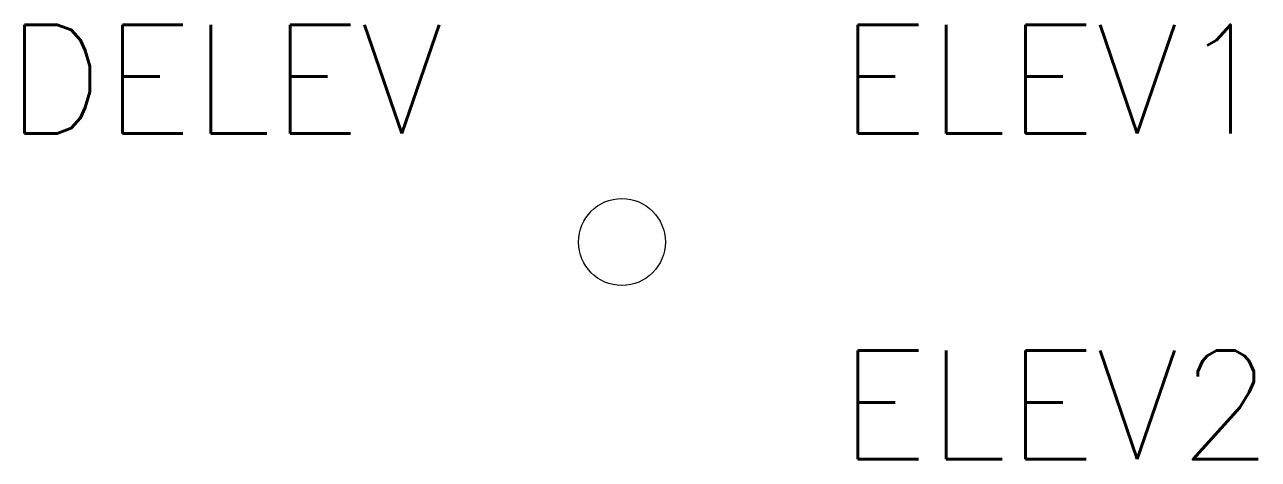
# Model space of a CAD drawing. Extents: x -0.275 to 0.293, y -0.1 to 0.1.
import ezdxf
from ezdxf.enums import TextEntityAlignment as Align

# ---------------------------------------------------------------- set-up
doc = ezdxf.new("R2010")
doc.units = 0
doc.header["$MEASUREMENT"] = 0
doc.layers.get('0').update_dxf_attribs({"linetype": 'CONTINUOUS'})
doc.layers.add('DESC', color=7, linetype='CONTINUOUS')
doc.styles.add('S', font='simplex.shx')

msp = doc.modelspace()

# ---------------------------------------------------------------- linework, layer by layer
at = {"layer": 'DESC'}
msp.add_circle((0, 0), 0.02, dxfattribs=at)

# ---------------------------------------------------------------- texts
at = {"style": 'S'}
msp.add_attdef('DELEV', text='0', height=0.05, dxfattribs=at).set_placement((-0.08198, 0.05), align=Align.RIGHT)
for tag, p in [('ELEV1', (0.1, 0.05)), ('ELEV2', (0.1, -0.1))]:
    msp.add_attdef(tag, p, '0', height=0.05, dxfattribs=at)

doc.saveas('drawing.dxf')
